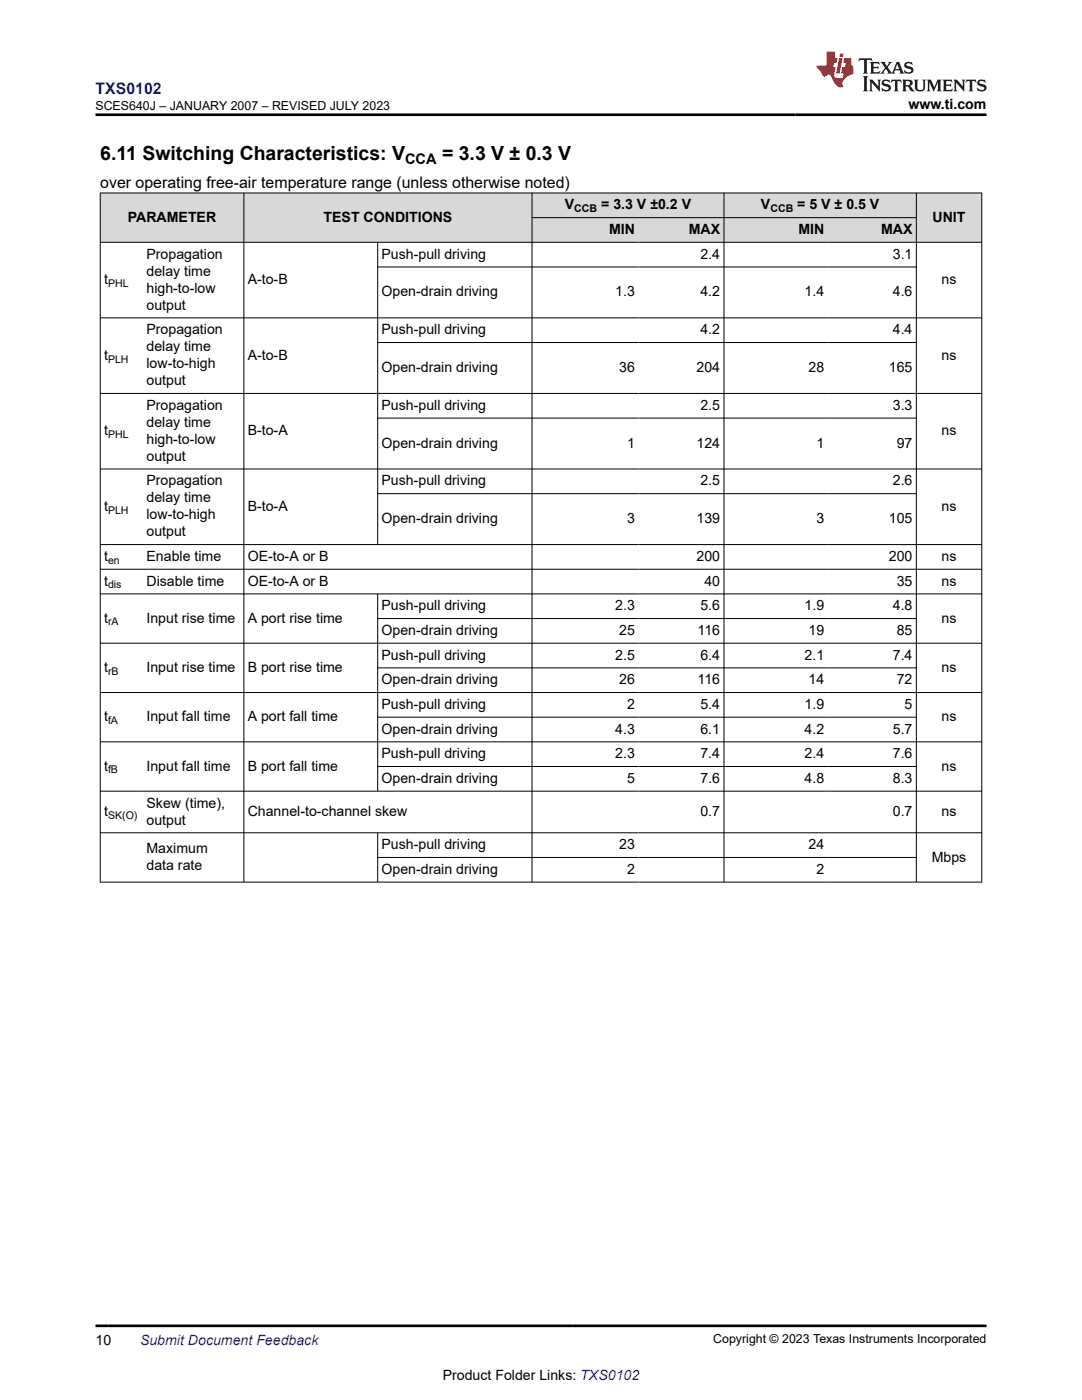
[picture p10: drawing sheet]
<svg xmlns="http://www.w3.org/2000/svg" width="216mm" height="279mm" viewBox="0 0 216 279" stroke-linecap="round" stroke-linejoin="round" font-family="sans-serif">
<defs><g id="words">
<g font-size="3.9">
<text x="20" y="32">6.11 Switching Characteristics: V</text>
<text x="88.2" y="32">= 3.3 V ± 0.3 V</text>
</g>
<text font-size="3.2" fill="#00f" x="19" y="18.7">TXS0102</text>
<text font-size="3.2" x="20" y="37.5">over operating free-air temperature range (unless otherwise noted)</text>
<text font-size="2.9" x="80.8" y="32.8">CCA</text>
<g font-size="2.8">
<text x="181.3" y="21.8">www.ti.com</text>
<text x="112.7" y="41.8">V</text>
<text x="120" y="41.8">= 3.3 V ±0.2 V</text>
<text x="151.8" y="41.8">V</text>
<text x="159.1" y="41.8">= 5 V ± 0.5 V</text>
<text x="25.5" y="44.2">PARAMETER</text>
<text x="64.6" y="44.2">TEST CONDITIONS</text>
<text x="121.5" y="46.7">MIN</text>
<text x="137.4" y="46.7">MAX</text>
<text x="159.3" y="46.7">MIN</text>
<text x="175.8" y="46.7">MAX</text>
<text x="186.1" y="44.2">UNIT</text>
<text x="29.2" y="51.6">Propagation</text>
<text x="76.1" y="51.6">Push-pull driving</text>
<text x="139.8" y="51.6">2.4</text>
<text x="178.2" y="51.6">3.1</text>
<text x="20.8" y="56.7">t</text>
<text x="29.2" y="55">delay time</text>
<text x="29.2" y="58.4">high-to-low</text>
<text x="49.4" y="56.7">A-to-B</text>
<text x="76.1" y="59.2">Open-drain driving</text>
<text x="122.8" y="59.2">1.3</text>
<text x="139.8" y="59.2">4.2</text>
<text x="160.6" y="59.2">1.4</text>
<text x="178.2" y="59.2">4.6</text>
<text x="187.9" y="56.7">ns</text>
<text x="29.2" y="61.8">output</text>
<text x="20.8" y="71.8">t</text>
<text x="29.2" y="66.7">Propagation</text>
<text x="29.2" y="70.1">delay time</text>
<text x="49.4" y="71.8">A-to-B</text>
<text x="76.1" y="66.7">Push-pull driving</text>
<text x="139.8" y="66.7">4.2</text>
<text x="178.2" y="66.7">4.4</text>
<text x="187.9" y="71.8">ns</text>
<text x="29.2" y="73.5">low-to-high</text>
<text x="29.2" y="76.9">output</text>
<text x="76.1" y="74.3">Open-drain driving</text>
<text x="123.6" y="74.3">36</text>
<text x="139" y="74.3">204</text>
<text x="161.3" y="74.3">28</text>
<text x="177.4" y="74.3">165</text>
<text x="29.2" y="81.8">Propagation</text>
<text x="76.1" y="81.8">Push-pull driving</text>
<text x="139.8" y="81.8">2.5</text>
<text x="178.2" y="81.8">3.3</text>
<text x="20.8" y="86.9">t</text>
<text x="29.2" y="85.2">delay time</text>
<text x="29.2" y="88.6">high-to-low</text>
<text x="49.4" y="86.9">B-to-A</text>
<text x="76.1" y="89.3">Open-drain driving</text>
<text x="125.1" y="89.3">1</text>
<text x="139" y="89.3">124</text>
<text x="162.9" y="89.3">1</text>
<text x="178.9" y="89.3">97</text>
<text x="187.9" y="86.9">ns</text>
<text x="29.2" y="92">output</text>
<text x="20.8" y="102">t</text>
<text x="29.2" y="96.9">Propagation</text>
<text x="29.2" y="100.3">delay time</text>
<text x="49.4" y="102">B-to-A</text>
<text x="76.1" y="96.9">Push-pull driving</text>
<text x="139.8" y="96.9">2.5</text>
<text x="178.2" y="96.9">2.6</text>
<text x="187.9" y="102">ns</text>
<text x="29.2" y="103.6">low-to-high</text>
<text x="29.2" y="107">output</text>
<text x="76.1" y="104.4">Open-drain driving</text>
<text x="125.1" y="104.4">3</text>
<text x="139" y="104.4">139</text>
<text x="162.9" y="104.4">3</text>
<text x="177.4" y="104.4">105</text>
<text x="20.8" y="112">t</text>
<text x="29.2" y="112">Enable time</text>
<text x="49.4" y="112">OE-to-A or B</text>
<text x="139" y="112">200</text>
<text x="177.4" y="112">200</text>
<text x="187.9" y="112">ns</text>
<text x="20.8" y="116.9">t</text>
<text x="29.2" y="116.9">Disable time</text>
<text x="49.4" y="116.9">OE-to-A or B</text>
<text x="140.6" y="116.9">40</text>
<text x="178.9" y="116.9">35</text>
<text x="187.9" y="116.9">ns</text>
<text x="20.8" y="124.3">t</text>
<text x="29.2" y="124.3">Input rise time</text>
<text x="49.4" y="124.3">A port rise time</text>
<text x="76.1" y="121.8">Push-pull driving</text>
<text x="122.8" y="121.8">2.3</text>
<text x="139.8" y="121.8">5.6</text>
<text x="160.6" y="121.8">1.9</text>
<text x="178.2" y="121.8">4.8</text>
<text x="187.9" y="124.3">ns</text>
<text x="76.1" y="126.7">Open-drain driving</text>
<text x="76.1" y="131.6">Push-pull driving</text>
<text x="122.8" y="131.6">2.5</text>
<text x="123.6" y="126.7">25</text>
<text x="139.2" y="126.7">116</text>
<text x="139.8" y="131.6">6.4</text>
<text x="160.6" y="131.6">2.1</text>
<text x="161.3" y="126.7">19</text>
<text x="178.2" y="131.6">7.4</text>
<text x="178.9" y="126.7">85</text>
<text x="20.8" y="134.1">t</text>
<text x="29.2" y="134.1">Input rise time</text>
<text x="49.4" y="134.1">B port rise time</text>
<text x="76.1" y="136.6">Open-drain driving</text>
<text x="123.6" y="136.6">26</text>
<text x="139.2" y="136.6">116</text>
<text x="161.3" y="136.6">14</text>
<text x="178.9" y="136.6">72</text>
<text x="187.9" y="134.1">ns</text>
<text x="20.8" y="143.9">t</text>
<text x="29.2" y="143.9">Input fall time</text>
<text x="49.4" y="143.9">A port fall time</text>
<text x="76.1" y="141.5">Push-pull driving</text>
<text x="125.1" y="141.5">2</text>
<text x="139.8" y="141.5">5.4</text>
<text x="160.6" y="141.5">1.9</text>
<text x="180.5" y="141.5">5</text>
<text x="187.9" y="143.9">ns</text>
<text x="76.1" y="146.4">Open-drain driving</text>
<text x="122.8" y="146.4">4.3</text>
<text x="139.8" y="146.4">6.1</text>
<text x="160.6" y="146.4">4.2</text>
<text x="178.2" y="146.4">5.7</text>
<text x="20.8" y="153.8">t</text>
<text x="29.2" y="153.8">Input fall time</text>
<text x="49.4" y="153.8">B port fall time</text>
<text x="76.1" y="151.3">Push-pull driving</text>
<text x="122.8" y="151.3">2.3</text>
<text x="139.8" y="151.3">7.4</text>
<text x="160.6" y="151.3">2.4</text>
<text x="178.2" y="151.3">7.6</text>
<text x="187.9" y="153.8">ns</text>
<text x="29.2" y="161.2">Skew (time),</text>
<text x="76.1" y="156.2">Open-drain driving</text>
<text x="125.1" y="156.2">5</text>
<text x="139.8" y="156.2">7.6</text>
<text x="160.6" y="156.2">4.8</text>
<text x="178.2" y="156.2">8.3</text>
<text x="20.8" y="162.9">t</text>
<text x="29.2" y="164.6">output</text>
<text x="49.4" y="162.9">Channel-to-channel skew</text>
<text x="139.8" y="162.9">0.7</text>
<text x="178.2" y="162.9">0.7</text>
<text x="187.9" y="162.9">ns</text>
<text x="29.2" y="170.2">Maximum</text>
<text x="29.2" y="173.6">data rate</text>
<text x="76.1" y="169.5">Push-pull driving</text>
<text x="123.6" y="169.5">23</text>
<text x="161.3" y="169.5">24</text>
<text x="185.9" y="171.9">Mbps</text>
<text x="76.1" y="174.4">Open-drain driving</text>
<text x="125.1" y="174.4">2</text>
<text x="162.9" y="174.4">2</text>
<text x="19" y="268.4">10</text>
<text x="88.3" y="275.3">Product Folder Links: TXS0102</text>
</g>
<text font-size="2.8" fill="#00f" x="27.9" y="268.4">Submit Document Feedback</text>
<g font-size="2.5">
<text x="19.1" y="21.9">SCES640J – JANUARY 2007 – REVISED JULY 2023</text>
<text x="142.3" y="268.1">Copyright © 2023 Texas Instruments Incorporated</text>
</g>
<g font-size="2.1">
<text x="114.6" y="42.4">CCB</text>
<text x="153.7" y="42.4">CCB</text>
<text x="21.6" y="57.3">PHL</text>
<text x="21.6" y="72.4">PLH</text>
<text x="21.6" y="87.4">PHL</text>
<text x="21.6" y="102.5">PLH</text>
<text x="21.6" y="112.5">en</text>
<text x="21.6" y="117.4">dis</text>
<text x="21.6" y="124.8">rA</text>
<text x="21.6" y="134.7">rB</text>
<text x="21.6" y="144.5">fA</text>
<text x="21.6" y="154.4">fB</text>
<text x="21.6" y="163.4">SK(O)</text>
</g>
</g></defs>
<g fill="#d8d8d8">
<path d="M20 38.5h175.9v4.9h-175.9z" fill-rule="evenodd"/>
<path d="M20.1 38.6h28.5v9.7h-28.5z" fill-rule="evenodd"/>
<path d="M48.7 38.6h57.4v9.7h-57.4z" fill-rule="evenodd"/>
<path d="M106.2 38.6h38.2v4.8h-38.2z" fill-rule="evenodd"/>
<path d="M144.5 38.6h38.3v4.8h-38.3z" fill-rule="evenodd"/>
<path d="M182.9 38.6h12.9v9.7h-12.9z" fill-rule="evenodd"/>
<path d="M106.2 43.5h21.2v4.8h-21.2z" fill-rule="evenodd"/>
<path d="M127.4 43.5h17v4.8h-17z" fill-rule="evenodd"/>
<path d="M144.5 43.5h20.7v4.8h-20.7z" fill-rule="evenodd"/>
<path d="M165.2 43.5h17.6v4.8h-17.6z" fill-rule="evenodd"/>
</g>
<g fill="none" stroke="#000" stroke-width=".2">
<path d="M19.9 38.5h176.1M20 38.5v137.6M48.7 38.5v137.6M106.2 38.5v137.6M144.5 38.5v137.6M182.8 38.5v137.6M195.9 38.5v137.6M19.9 48.4h176.1M75.4 48.4v60.3M75.4 53.3h107.5M106.2 43.4h76.7M19.9 63.4h176.1"/>
<path d="M19.9 78.5h176.1M75.4 68.4h107.5M19.9 93.6h176.1M75.4 83.4h107.5M75.4 98.5h107.5M19.9 108.7h176.1M19.9 113.6h176.1M19.9 118.5h176.1M75.4 118.5v39.5M19.9 128.4h176.1M19.9 138.2h176.1M75.4 123.4h107.5"/>
<path d="M75.4 133.3h107.5M19.9 148.1h176.1M19.9 157.9h176.1M75.4 143.1h107.5M75.4 153h107.5M19.9 166.2h176.1M19.9 176h176.1M75.4 166.2v9.9M75.4 171.1h107.5"/>
</g>
<path d="M171.5 11.6l-.2 .6 .5-.2h.6v.1v2.2l-.2 .4h1l-.2-.4v-2.2v-.1h.5l.5 .2-.1-.6zM173.6 12.4l.2 .3v1.6l-.2 .4h1.9l.1-.6a1.08 1.08 0 0 1-1.3 .2v-.7h.6l.4 .2v-.7l-.4 .2h-.6v-.5l.2-.2a1 1 0 0 1 1 .3l-.1-.5zM175.7 12.4l.9 1.1-1 1.2h.9l-.2-.2 .5-.8 .4 .8-.2 .2h1.6l-.2-.2 .2-.5h.9l.1 .5-.1 .2h.9l-.2-.4-.8-1.9h-.5l-.9 2.1-.9-1.1 .9-1h-.8l.2 .2-.4 .6-.4-.6 .2-.2zM179 12.8l.4 1h-.7zM180.7 12.5a.65 .65 0 0 0-.2 .7 .65 .65 0 0 0 .6 .5l.6 .1 .1 .3a.79 .79 0 0 1-.7 .4 .79 .79 0 0 1-.7-.5l.1 .7 .2-.1a.93 .93 0 0 0 1.1 0 .93 .93 0 0 0 .4-.9 1.46 1.46 0 0 0-1.2-.6l-.1-.3a1.09 1.09 0 0 1 1.2 .2l-.2-.6-.1 .1-.5-.2zM172.2 15.2l.2 .4v2.2l-.2 .4h1l-.2-.4v-2.2l.2-.4zM173.4 15.9l.2 .4v1.5l-.2 .4h.8l-.3-.4 .1-1.3 1.6 1.8v-2l.2-.4h-.7l.1 .2 .1 1.1-1.2-1.3zM176.2 16a.65 .65 0 0 0-.2 .8 .65 .65 0 0 0 .6 .4l.6 .2 .1 .2a.79 .79 0 0 1-.7 .4 .79 .79 0 0 1-.7-.5l.1 .7 .2-.1a.93 .93 0 0 0 1.1 .1 .93 .93 0 0 0 .4-1 1.46 1.46 0 0 0-1.2-.5l-.1-.4a1.09 1.09 0 0 1 1.2 .2l-.1-.6-.2 .1-.5-.1zM177.9 15.9l-.1 .6a.63 .63 0 0 1 .8-.3v1.6l-.3 .4h1l-.2-.4v-1.6a.66 .66 0 0 1 .8 .3l-.1-.6zM180 15.9l.2 .4v1.5l-.2 .4h1l-.2-.2-.1-.7h.5l.1 .2a.79 .79 0 0 0 1.2 .6l-1-.9a.61 .61 0 0 0 .6-.6 .61 .61 0 0 0-.5-.7zM180.8 16.2h.1a.47 .47 0 0 1 .5 .1 .47 .47 0 0 1 .1 .5l-.1 .1-.7 .1zM182.3 15.9l.2 .2a2.27 2.27 0 0 0 .4 2 1.04 1.04 0 0 0 1.7-.7v-1.3l.2-.2h-.8l.2 .4v1.1a.6 .6 0 0 1-.6 .6 .6 .6 0 0 1-.6-.6v-1.1l.3-.4zM184.9 15.9l.2 .4v1.5l-.2 .4h.8l-.3-.4v-1.4l.9 1.9 .9-1.9v1.4l-.3 .4h1l-.2-.4v-1.5l.2-.4h-.8l-.7 1.5-.6-1.5zM188.1 15.9l.2 .4v1.5l-.2 .4h1.9l.1-.6a1.09 1.09 0 0 1-1.3 .2v-.7h.6l.4 .2v-.6l-.4 .2h-.6v-.6l.2-.1a1.01 1.01 0 0 1 1 .3l-.1-.6zM190.2 15.9l.3 .4v1.5l-.3 .4h.8l-.2-.4v-1.3l1.6 1.8v-2l.2-.4h-.7l.2 .2v1.1l-1.2-1.3zM192.8 15.9l-.1 .6a.63 .63 0 0 1 .8-.3v1.6l-.3 .4h1l-.2-.4v-1.6a.66 .66 0 0 1 .8 .3l-.1-.6zM195.2 16a.65 .65 0 0 0-.2 .8 .65 .65 0 0 0 .6 .4l.6 .2 .2 .2a.79 .79 0 0 1-.7 .4 .79 .79 0 0 1-.7-.5l.1 .7 .2-.1a.93 .93 0 0 0 1 .1 .93 .93 0 0 0 .5-1 1.46 1.46 0 0 0-1.3-.5v-.4a1.09 1.09 0 0 1 1.2 .2l-.2-.6-.2 .1-.5-.1z" fill="#231f20"/>
<path d="M164.9 10.3v2.7h-2l.1 .4 .8 1a.95 .95 0 0 0 1 .9 .59 .59 0 0 1 .5-.4 .59 .59 0 0 1 .5 .3l.4 .8a1.59 1.59 0 0 0 2.1 1.4 1.61 1.61 0 0 1 1-2.3l1-.3-.1-1.5a1.59 1.59 0 0 1-.3-1.7h-1.5l-.2 .9h.6l-.2 .9h-.5l-.2 .9v.3l.4 .1-.1 .9h-.7a.73 .73 0 0 1-1-.7l.3-1.5h-.5l.1-.9h.5l.2-.9h-.5v-1.3zM167.4 11.6l-.6 3.1h.7l.6-3.1zM167.6 10.7l-.1 .6h.7l.1-.6z" fill="#ed1c24"/>
<path d="M19 22.9h177.8M19 264.6h177.8" fill="none" stroke="#000" stroke-width=".53"/>
<use href="#words"/>
</svg>
